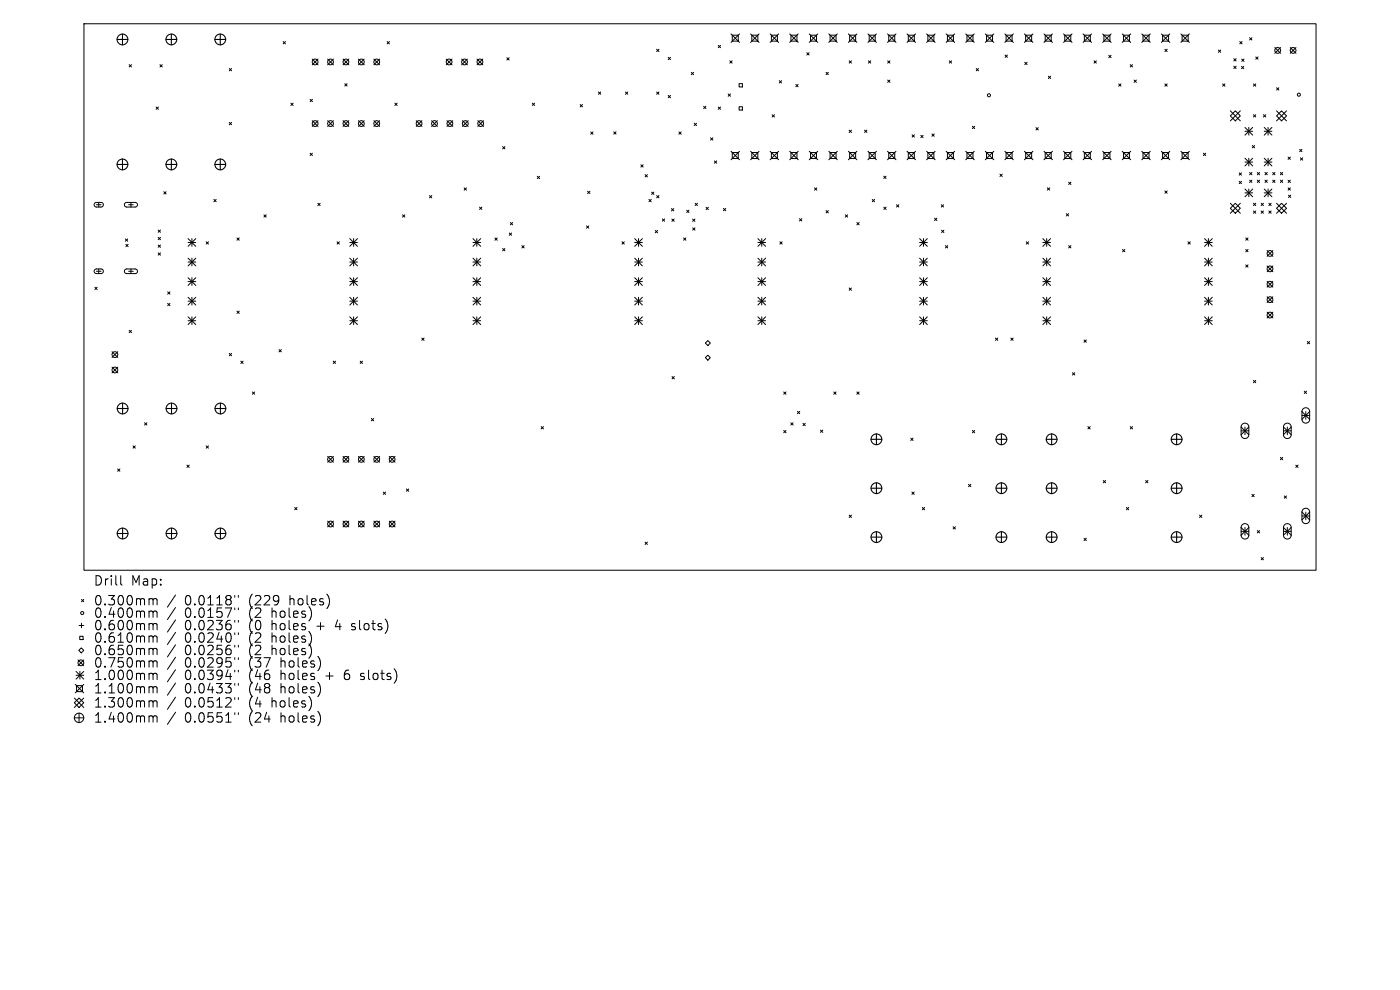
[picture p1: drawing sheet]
<svg xmlns="http://www.w3.org/2000/svg" width="297mm" height="210mm" viewBox="0 0 297 210" stroke-linecap="round" stroke-linejoin="round" font-family="sans-serif">
<defs><g id="words">
<g font-size="2.8">
<text x="19.8" y="124.5">Drill</text>
<text x="27.8" y="124.5">Map:</text>
<text x="19.8" y="128.7">0.300mm</text>
<text x="19.8" y="131.3">0.400mm</text>
<text x="39.2" y="128.7">0.0118&quot;</text>
<text x="39.2" y="131.3">0.0157&quot;</text>
<text x="52.9" y="128.7">(229</text>
<text x="52.9" y="131.3">(2</text>
<text x="57.9" y="131.3">holes)</text>
<text x="61.7" y="128.7">holes)</text>
<text x="19.8" y="134">0.600mm</text>
<text x="19.8" y="136.6">0.610mm</text>
<text x="39.2" y="134">0.0236&quot;</text>
<text x="39.2" y="136.6">0.0240&quot;</text>
<text x="52.9" y="134">(0</text>
<text x="52.9" y="136.6">(2</text>
<text x="57.9" y="134">holes</text>
<text x="57.9" y="136.6">holes)</text>
<text x="67.6" y="134">+</text>
<text x="71.8" y="134">4</text>
<text x="75.5" y="134">slots)</text>
<text x="19.8" y="139.3">0.650mm</text>
<text x="19.8" y="141.9">0.750mm</text>
<text x="39.2" y="139.3">0.0256&quot;</text>
<text x="39.2" y="141.9">0.0295&quot;</text>
<text x="52.9" y="139.3">(2</text>
<text x="52.9" y="141.9">(37</text>
<text x="57.9" y="139.3">holes)</text>
<text x="59.8" y="141.9">holes)</text>
<text x="19.8" y="144.5">1.000mm</text>
<text x="19.8" y="147.4">1.100mm</text>
<text x="39.2" y="144.5">0.0394&quot;</text>
<text x="39.2" y="147.4">0.0433&quot;</text>
<text x="52.9" y="144.5">(46</text>
<text x="52.9" y="147.4">(48</text>
<text x="59.8" y="144.5">holes</text>
<text x="59.8" y="147.4">holes)</text>
<text x="69.5" y="144.5">+</text>
<text x="73.7" y="144.5">6</text>
<text x="77.4" y="144.5">slots)</text>
<text x="19.8" y="150.4">1.300mm</text>
<text x="19.8" y="153.6">1.400mm</text>
<text x="39.2" y="150.4">0.0512&quot;</text>
<text x="39.2" y="153.6">0.0551&quot;</text>
<text x="52.9" y="150.4">(4</text>
<text x="52.9" y="153.6">(24</text>
<text x="57.9" y="150.4">holes)</text>
<text x="59.8" y="153.6">holes)</text>
</g>
</g></defs>
<g fill="none" stroke="#000" stroke-width=".21">
<path d="M17.8 5h261.4v116h-261.4zM27.4 13.7l.5 .5M27.9 13.7l-.5 .5M33.9 13.7l.5 .5M34.4 13.7l-.5 .5M48.6 14.5l.5 .5M49.1 14.5l-.5 .5M60.1 8.8l.5 .5M60.6 8.8l-.5 .5M66.2 12.5l1.3 1.3M67.5 12.5l-1.3 1.3M69.5 12.5l1.2 1.3"/>
<path d="M70.7 12.5l-1.2 1.3M72.8 12.5l1.2 1.3M73.1 17.8l.5 .4M73.6 17.8l-.5 .4M74 12.5l-1.2 1.3M76 12.5l1.3 1.3M77.3 12.5l-1.3 1.3M79.3 12.5l1.2 1.3M80.5 12.5l-1.2 1.3M82.1 8.8l.5 .5M82.6 8.8l-.5 .5M94.7 12.5l1.2 1.3"/>
<path d="M95.9 12.5l-1.2 1.3M97.9 12.5l1.3 1.3M99.2 12.5l-1.3 1.3M101.2 12.5l1.2 1.3M102.4 12.5l-1.2 1.3M107.5 12.2l.5 .5M108 12.2l-.5 .5M127 19.5l.4 .5M127.4 19.5l-.4 .5M132.7 19.5l.5 .5M133.2 19.5l-.5 .5M139.3 10.4l.5 .5"/>
<path d="M139.3 19.5l.5 .5M139.8 10.4l-.5 .5M139.8 19.5l-.5 .5M141.8 12.2l.4 .5M142.2 12.2l-.4 .5M146.7 15.3l.4 .5M147.1 15.3l-.4 .5M152.4 9.6l.5 .5M152.9 9.6l-.5 .5M154.5 19.9l.5 .5M154.8 12.9l.5 .5M155 19.9l-.5 .5"/>
<path d="M155.1 7.2l1.8 1.8M155.3 12.9l-.5 .5M155.3 7.5h1.3v1.2h-1.3zM156.8 17.7h.7v.7h-.7zM156.9 7.2l-1.8 1.8M159.2 7.2l1.8 1.8M159.5 7.5h1.3v1.2h-1.3zM161 7.2l-1.8 1.8M163.4 7.2l1.8 1.8M163.6 7.5h1.3v1.2h-1.3zM165.2 7.2l-1.8 1.8M165.3 17.1l.5 .5"/>
<path d="M165.8 17.1l-.5 .5M167.5 7.2l1.8 1.8M167.8 7.5h1.3v1.2h-1.3zM168.8 17.9l.5 .5M169.3 17.9l-.5 .5M169.3 7.2l-1.8 1.8M171.2 11.2l.4 .5M171.6 11.2l-.4 .5M171.7 7.2l1.8 1.8M171.9 7.5h1.3v1.2h-1.3zM173.5 7.2l-1.8 1.8M175.2 15.3l.5 .5"/>
<path d="M175.7 15.3l-.5 .5M175.8 7.2l1.8 1.8M176.1 7.5h1.3v1.2h-1.3zM177.6 7.2l-1.8 1.8M180 7.2l1.8 1.8M180.1 12.9l.5 .5M180.2 7.5h1.3v1.2h-1.3zM180.6 12.9l-.5 .5M181.8 7.2l-1.8 1.8M184.1 7.2l1.8 1.8M184.2 12.9l.5 .5M184.4 7.5h1.3v1.2h-1.3z"/>
<path d="M184.7 12.9l-.5 .5M185.9 7.2l-1.8 1.8M188.3 7.2l1.8 1.8M188.3 12.9l.5 .5M188.3 17l.5 .5M188.5 7.5h1.3v1.2h-1.3zM188.8 17l-.5 .5M188.8 12.9l-.5 .5M190.1 7.2l-1.8 1.8M192.4 7.2l1.8 1.8M192.7 7.5h1.3v1.2h-1.3zM194.2 7.2l-1.8 1.8"/>
<path d="M196.6 7.2l1.8 1.8M196.8 7.5h1.3v1.2h-1.3zM198.4 7.2l-1.8 1.8M200.7 7.2l1.8 1.8M201 7.5h1.3v1.2h-1.3zM201.4 12.9l.5 .5M201.9 12.9l-.5 .5M202.5 7.2l-1.8 1.8M204.9 7.2l1.8 1.8M205.1 7.5h1.3v1.2h-1.3zM206.7 7.2l-1.8 1.8M207.1 14.5l.5 .5"/>
<path d="M207.6 14.5l-.5 .5M209 7.2l1.8 1.8M209.3 7.5h1.3v1.2h-1.3zM210.8 7.2l-1.8 1.8M213.2 7.2l1.8 1.8M213.2 11.7l.5 .5M213.4 7.5h1.3v1.2h-1.3zM213.7 11.7l-.5 .5M215 7.2l-1.8 1.8M217.3 7.2l1.8 1.8M217.4 13.2l.5 .5M217.6 7.5h1.3v1.2h-1.3z"/>
<path d="M217.9 13.2l-.5 .5M219.1 7.2l-1.8 1.8M221.5 7.2l1.8 1.8M221.7 7.5h1.3v1.2h-1.3zM222.4 16.2l.5 .5M222.9 16.2l-.5 .5M223.3 7.2l-1.8 1.8M225.6 7.2l1.8 1.8M225.9 7.5h1.3v1.2h-1.3zM227.4 7.2l-1.8 1.8M229.8 7.2l1.8 1.8M230 7.5h1.3v1.2h-1.3z"/>
<path d="M231.6 7.2l-1.8 1.8M232.1 12.9l.5 .5M232.6 12.9l-.5 .5M233.9 7.2l1.8 1.8M234.2 7.5h1.3v1.2h-1.3zM235.2 11.7l.5 .5M235.7 11.7l-.5 .5M235.7 7.2l-1.8 1.8M237.3 17.8l.5 .5M237.8 17.8l-.5 .5M238.1 7.2l1.8 1.8M238.3 7.5h1.3v1.2h-1.3z"/>
<path d="M239.8 13.7l.5 .5M239.9 7.2l-1.8 1.8M240.3 13.7l-.5 .5M240.6 17l.5 .5M241.1 17l-.5 .5M242.2 7.2l1.8 1.8M242.5 7.5h1.3v1.2h-1.3zM244 7.2l-1.8 1.8M246.4 7.2l1.8 1.8M246.6 7.5h1.3v1.2h-1.3zM247.1 10.4l.5 .5M247.1 17.8l.5 .5"/>
<path d="M247.6 10.4l-.5 .5M247.6 17.8l-.5 .5M248.2 7.2l-1.8 1.8M250.5 7.2l1.8 1.8M250.8 7.5h1.3v1.2h-1.3zM252.3 7.2l-1.8 1.8M258.5 10.6l.5 .5M259 10.6l-.5 .5M259.4 17.8l.5 .5M259.9 17.8l-.5 .5M261.7 12.4l.5 .5M261.7 14l.5 .5"/>
<path d="M262.2 12.4l-.5 .5M262.2 14l-.5 .5M263 8.8l.5 .5M263.4 14.1l.5 .5M263.4 12.5l.5 .5M263.5 8.8l-.5 .5M263.9 14.1l-.5 .5M263.9 12.5l-.5 .5M265.1 8l.5 .5M265.6 8l-.5 .5M265.9 17.8l.5 .5M266.4 17.8l-.5 .5"/>
<path d="M266.4 12.1l.5 .5M266.9 12.1l-.5 .5M270.4 10.1l1.3 1.2M270.8 18.6l.5 .5M271.3 18.6l-.5 .5M271.7 10.1l-1.3 1.2M273.7 10.1l1.2 1.2M274.9 10.1l-1.2 1.2M33.1 22.7l.5 .5M33.6 22.7l-.5 .5M48.6 26l.5 .5M49.1 26l-.5 .5"/>
<path d="M61.7 21.9l.5 .5M62.2 21.9l-.5 .5M65.8 21.1l.5 .5M65.8 32.5l.5 .5M66.2 25.6l1.3 1.2M66.3 21.1l-.5 .5M66.3 32.5l-.5 .5M67.5 25.6l-1.3 1.2M69.5 25.6l1.2 1.2M70.7 25.6l-1.2 1.2M72.8 25.6l1.2 1.2M74 25.6l-1.2 1.2"/>
<path d="M76 25.6l1.3 1.2M77.3 25.6l-1.3 1.2M79.3 25.6l1.2 1.2M80.5 25.6l-1.2 1.2M83.8 21.9l.5 .5M84.3 21.9l-.5 .5M88.3 25.6l1.2 1.2M89.5 25.6l-1.2 1.2M91.6 25.6l1.2 1.2M92.8 25.6l-1.2 1.2M94.8 25.6l1.3 1.2M96.1 25.6l-1.3 1.2"/>
<path d="M98.1 25.6l1.2 1.2M98.5 39.9l.5 .4M99 39.9l-.5 .4M99.3 25.6l-1.2 1.2M101.4 25.6l1.2 1.2M102.6 25.6l-1.2 1.2M106.6 31.1l.5 .5M107.1 31.1l-.5 .5M112.9 21.9l.5 .5M113.4 21.9l-.5 .5M114 37.4l.5 .5M114.5 37.4l-.5 .5"/>
<path d="M123.1 22.2l.5 .5M123.6 22.2l-.5 .5M125.3 28l.5 .5M125.8 28l-.5 .5M130.2 28l.5 .5M130.7 28l-.5 .5M136 35l.4 .4M136.4 35l-.4 .4M136.9 37l.4 .5M137.3 37l-.4 .5M141.8 20.2l.4 .5M142.2 20.2l-.4 .5"/>
<path d="M144 28l.5 .5M144.5 28l-.5 .5M147.3 26.1l.5 .5M147.8 26.1l-.5 .5M149.3 22.6l.5 .4M149.8 22.6l-.5 .4M150.7 29.2l.5 .5M151.2 29.2l-.5 .5M151.6 34.1l.4 .5M152 34.1l-.4 .5M152.4 22.7l.5 .5M152.9 22.7l-.5 .5"/>
<path d="M155.1 32.1l1.8 1.8M155.3 32.4h1.3v1.2h-1.3zM156.8 22.6h.7v.7h-.7zM156.9 32.1l-1.8 1.8M159.2 32.1l1.8 1.8M159.5 32.4h1.3v1.2h-1.3zM161 32.1l-1.8 1.8M163.4 32.1l1.8 1.8M163.6 32.4h1.3v1.2h-1.3zM163.8 24.3l.5 .5M164.3 24.3l-.5 .5M165.2 32.1l-1.8 1.8"/>
<path d="M167.5 32.1l1.8 1.8M167.8 32.4h1.3v1.2h-1.3zM169.3 32.1l-1.8 1.8M171.7 32.1l1.8 1.8M171.9 32.4h1.3v1.2h-1.3zM172.8 39.9l.5 .4M173.3 39.9l-.5 .4M173.5 32.1l-1.8 1.8M175.8 32.1l1.8 1.8M176.1 32.4h1.3v1.2h-1.3zM177.6 32.1l-1.8 1.8M180 32.1l1.8 1.8"/>
<path d="M180.1 27.6l.5 .5M180.2 32.4h1.3v1.2h-1.3zM180.6 27.6l-.5 .5M181.8 32.1l-1.8 1.8M183.4 27.6l.5 .5M183.9 27.6l-.5 .5M184.1 32.1l1.8 1.8M184.4 32.4h1.3v1.2h-1.3zM185.9 32.1l-1.8 1.8M187.5 37.4l.5 .5M188 37.4l-.5 .5M188.3 32.1l1.8 1.8"/>
<path d="M188.5 32.4h1.3v1.2h-1.3zM190.1 32.1l-1.8 1.8M192.4 32.1l1.8 1.8M192.7 32.4h1.3v1.2h-1.3zM193.5 28.6l.5 .5M194 28.6l-.5 .5M194.2 32.1l-1.8 1.8M195.3 28.7l.5 .5M195.8 28.7l-.5 .5M196.6 32.1l1.8 1.8M196.8 32.4h1.3v1.2h-1.3zM197.7 28.4l.5 .5"/>
<path d="M198.2 28.4l-.5 .5M198.4 32.1l-1.8 1.8M200.7 32.1l1.8 1.8M201 32.4h1.3v1.2h-1.3zM202.5 32.1l-1.8 1.8M204.9 32.1l1.8 1.8M205.1 32.4h1.3v1.2h-1.3zM206.3 26.8l.5 .5M206.7 32.1l-1.8 1.8M206.8 26.8l-.5 .5M209 32.1l1.8 1.8M209.3 32.4h1.3v1.2h-1.3z"/>
<path d="M210.8 32.1l-1.8 1.8M212.1 36.9l.5 .5M212.6 36.9l-.5 .5M213.2 32.1l1.8 1.8M213.4 32.4h1.3v1.2h-1.3zM215 32.1l-1.8 1.8M217.3 32.1l1.8 1.8M217.6 32.4h1.3v1.2h-1.3zM219.1 32.1l-1.8 1.8M219.8 27.1l.5 .5M220.3 27.1l-.5 .5M221.5 32.1l1.8 1.8"/>
<path d="M221.7 32.4h1.3v1.2h-1.3zM222.2 39.8l.5 .5M222.7 39.8l-.5 .5M223.3 32.1l-1.8 1.8M225.6 32.1l1.8 1.8M225.9 32.4h1.3v1.2h-1.3zM226.7 38.6l.5 .5M227.2 38.6l-.5 .5M227.4 32.1l-1.8 1.8M229.8 32.1l1.8 1.8M230 32.4h1.3v1.2h-1.3zM231.6 32.1l-1.8 1.8"/>
<path d="M233.9 32.1l1.8 1.8M234.2 32.4h1.3v1.2h-1.3zM235.7 32.1l-1.8 1.8M238.1 32.1l1.8 1.8M238.3 32.4h1.3v1.2h-1.3zM239.9 32.1l-1.8 1.8M242.2 32.1l1.8 1.8M242.5 32.4h1.3v1.2h-1.3zM244 32.1l-1.8 1.8M246.4 32.1l1.8 1.8M246.6 32.4h1.3v1.2h-1.3zM248.2 32.1l-1.8 1.8"/>
<path d="M250.5 32.1l1.8 1.8M250.8 32.4h1.3v1.2h-1.3zM252.3 32.1l-1.8 1.8M255.3 32.5l.5 .5M255.8 32.5l-.5 .5M261 24.6l1.1-1.1 1 1.1-1 1zM261 23.5l2.1 2.1M262.9 36.7l.5 .5M262.9 38.5l.5 .5M263.1 23.5l-2.1 2.1M263.4 36.7l-.5 .5M263.4 38.5l-.5 .5"/>
<path d="M264.1 27l1.6 1.7M264.1 27.8h1.6M264.1 33.6l1.6 1.6M264.1 34.4h1.6M264.9 27v1.7M264.9 33.6v1.6M265.1 36.6l.5 .5M265.1 38.2l.5 .5M265.6 38.2l-.5 .5M265.6 36.6l-.5 .5M265.7 30.9l.5 .5M265.7 27l-1.6 1.7"/>
<path d="M265.7 33.6l-1.6 1.6M265.9 24.3l.5 .5M266.2 30.9l-.5 .5M266.4 24.3l-.5 .5M266.7 38.2l.5 .5M266.7 36.6l.5 .5M267.2 36.6l-.5 .5M267.2 38.2l-.5 .5M268 24.3l.5 .5M268.2 27.8h1.6M268.2 34.4h1.6M268.2 27l1.6 1.7"/>
<path d="M268.2 33.6l1.6 1.6M268.4 38.2l.5 .5M268.4 36.6l.5 .5M268.5 24.3l-.5 .5M268.9 36.6l-.5 .5M268.9 38.2l-.5 .5M269 27v1.7M269 33.6v1.6M269.8 27l-1.6 1.7M269.8 33.6l-1.6 1.6M270 38.2l.5 .5M270 36.6l.5 .5"/>
<path d="M270.5 38.2l-.5 .5M270.5 36.6l-.5 .5M270.8 24.6l1.1-1.1 1 1.1-1 1zM270.8 23.5l2.1 2.1M271.6 38.2l.5 .5M271.6 36.6l.5 .5M272.1 36.6l-.5 .5M272.1 38.2l-.5 .5M272.9 23.5l-2.1 2.1M273.3 39.9l.5 .4M273.3 38.2l.5 .5M273.3 33.3l.5 .5"/>
<path d="M273.8 33.3l-.5 .5M273.8 38.2l-.5 .5M273.8 39.9l-.5 .4M275.7 31.7l.5 .5M275.9 33.5l.5 .5M276.2 31.7l-.5 .5M276.4 33.5l-.5 .5M20.1 43.1l.3-.2 1.2 .1 .3 .2v.4l-.3 .3h-1.3l-.3-.3zM20.1 57.2l.3-.1h1.2l.3 .2v.4l-.4 .3h-1.2l-.3-.3zM20.5 43.4h.9M20.5 57.5h.9M20.9 42.9v1"/>
<path d="M20.9 57.1v.9M26.5 43.1l.3-.2h2l.3 .3 .1 .3-.4 .4h-2l-.4-.3zM26.5 57.2l.3-.1h2l.3 .2 .1 .3-.4 .4h-2l-.4-.3zM26.6 50.7l.5 .5M26.7 51.8l.5 .5M27.1 50.7l-.5 .5M27.2 51.8l-.5 .5M27.3 43.4h1M27.3 57.5h1M27.8 42.9v1M27.8 57.1v.9M33.6 48.8l.4 .5"/>
<path d="M33.6 50.4l.4 .4M33.6 52l.4 .5M33.6 53.6l.4 .5M34 48.8l-.4 .5M34 50.4l-.4 .4M34 52l-.4 .5M34 53.6l-.4 .5M34.8 40.7l.4 .5M35.2 40.7l-.4 .5M39.9 50.6l1.6 1.7M39.9 51.4h1.6M39.9 54.8l1.6 1.6"/>
<path d="M39.9 55.6h1.6M39.9 58.9l1.6 1.7M39.9 59.7h1.6M40.7 50.6v1.7M40.7 54.8v1.6M40.7 58.9v1.7M41.5 58.9l-1.6 1.7M41.5 54.8l-1.6 1.6M41.5 50.6l-1.6 1.7M43.7 51.3l.5 .5M44.2 51.3l-.5 .5M45.4 42.3l.5 .5"/>
<path d="M45.9 42.3l-.5 .5M50.3 50.5l.5 .5M50.8 50.5l-.5 .5M56 45.6l.5 .5M56.5 45.6l-.5 .5M67.4 43.1l.5 .5M67.9 43.1l-.5 .5M71.5 51.3l.5 .5M72 51.3l-.5 .5M74.2 51.4h1.6M74.2 55.6h1.6M74.2 59.7h1.6"/>
<path d="M74.2 50.6l1.6 1.7M74.2 54.8l1.6 1.6M74.2 58.9l1.6 1.7M75 50.6v1.7M75 54.8v1.6M75 58.9v1.7M75.8 50.6l-1.6 1.7M75.8 54.8l-1.6 1.6M75.8 58.9l-1.6 1.7M85.4 45.6l.5 .5M85.9 45.6l-.5 .5M91.1 41.5l.5 .5"/>
<path d="M91.6 41.5l-.5 .5M100.3 51.4h1.7M100.3 55.6h1.7M100.3 59.7h1.7M100.3 50.6l1.7 1.7M100.3 54.8l1.7 1.6M100.3 58.9l1.7 1.7M101.2 50.6v1.7M101.2 54.8v1.6M101.2 58.9v1.7M101.7 43.9l.5 .5M102 50.6l-1.7 1.7"/>
<path d="M102 54.8l-1.7 1.6M102 58.9l-1.7 1.7M102.2 43.9l-.5 .5M105 50.5l.5 .5M105.5 50.5l-.5 .5M106.6 52.7l.5 .5M107.1 52.7l-.5 .5M108 49.4l.5 .5M108.3 47.2l.5 .5M108.5 49.4l-.5 .5M108.8 47.2l-.5 .5M110.7 52.1l.5 .5"/>
<path d="M111.2 52.1l-.5 .5M124.4 47.9l.5 .5M124.7 40.6l.4 .5M124.9 47.9l-.5 .5M125.1 40.6l-.4 .5M132 51.3l.4 .5M132.4 51.3l-.4 .5M134.6 51.4h1.7M134.6 55.6h1.7M134.6 59.7h1.7M134.6 50.6l1.7 1.7M134.6 54.8l1.7 1.6"/>
<path d="M134.6 58.9l1.7 1.7M135.5 50.6v1.7M135.5 54.8v1.6M135.5 58.9v1.7M136.3 50.6l-1.7 1.7M136.3 54.8l-1.7 1.6M136.3 58.9l-1.7 1.7M137.7 42.3l.5 .5M138.2 42.3l-.5 .5M138.2 40.8l.5 .4M138.7 40.8l-.5 .4M139 48.9l.5 .5"/>
<path d="M139.3 41.5l.5 .5M139.5 48.9l-.5 .5M139.8 41.5l-.5 .5M140.5 46.4l.5 .5M141 46.4l-.5 .5M142.4 44.2l.5 .5M142.5 46.5l.5 .5M142.9 44.2l-.5 .5M143 46.5l-.5 .5M145 50.5l.5 .5M145.5 50.5l-.5 .5M145.7 44.6l.5 .5"/>
<path d="M146.2 44.6l-.5 .5M146.9 46.5l.5 .5M146.9 48.3l.5 .5M147.4 46.5l-.5 .5M147.4 48.3l-.5 .5M147.5 43.1l.5 .5M148 43.1l-.5 .5M149.8 44l.5 .5M150.3 44l-.5 .5M153.5 44.2l.5 .5M154 44.2l-.5 .5M160.8 51.4h1.6"/>
<path d="M160.8 55.6h1.6M160.8 59.7h1.6M160.8 50.6l1.6 1.7M160.8 54.8l1.6 1.6M160.8 58.9l1.6 1.7M161.6 50.6v1.7M161.6 54.8v1.6M161.6 58.9v1.7M162.4 54.8l-1.6 1.6M162.4 50.6l-1.6 1.7M162.4 58.9l-1.6 1.7M165.4 51.3l.5 .5"/>
<path d="M165.9 51.3l-.5 .5M169.6 46.4l.5 .5M170.1 46.4l-.5 .5M175.2 44.7l.5 .5M175.7 44.7l-.5 .5M179.3 45.6l.5 .5M179.8 45.6l-.5 .5M181.8 47.2l.5 .5M182.3 47.2l-.5 .5M185 42.3l.5 .5M185.5 42.3l-.5 .5M187.5 43.9l.5 .5"/>
<path d="M188 43.9l-.5 .5M190.2 43.4l.5 .5M190.7 43.4l-.5 .5M195.1 51.4h1.6M195.1 55.6h1.6M195.1 59.7h1.6M195.1 50.6l1.6 1.7M195.1 54.8l1.6 1.6M195.1 58.9l1.6 1.7M195.9 50.6v1.7M195.9 54.8v1.6M195.9 58.9v1.7"/>
<path d="M196.7 50.6l-1.6 1.7M196.7 58.9l-1.6 1.7M196.7 54.8l-1.6 1.6M198.3 46.3l.5 .5M198.8 46.3l-.5 .5M199.7 43.4l.5 .5M199.7 48.8l.5 .5M200.2 43.4l-.5 .5M200.2 48.8l-.5 .5M200.6 52.1l.5 .5M201.1 52.1l-.5 .5M217.7 51.3l.5 .5"/>
<path d="M218.2 51.3l-.5 .5M221.2 54.8l1.7 1.6M221.2 51.4h1.7M221.2 55.6h1.7M221.2 59.7h1.7M221.2 50.6l1.7 1.7M221.2 58.9l1.7 1.7M222.1 50.6v1.7M222.1 54.8v1.6M222.1 58.9v1.7M222.9 58.9l-1.7 1.7M222.9 50.6l-1.7 1.7"/>
<path d="M222.9 54.8l-1.7 1.6M226.2 45.3l.5 .5M226.7 45.3l-.5 .5M226.7 52.1l.5 .5M227.2 52.1l-.5 .5M238.1 52.9l.5 .5M238.6 52.9l-.5 .5M247.1 40.5l.5 .5M247.6 40.5l-.5 .5M252 51.3l.5 .5M252.5 51.3l-.5 .5M255.5 54.8l1.7 1.6"/>
<path d="M255.5 51.4h1.7M255.5 55.6h1.7M255.5 59.7h1.7M255.5 50.6l1.7 1.7M255.5 58.9l1.7 1.7M256.4 50.6v1.7M256.4 54.8v1.6M256.4 58.9v1.7M257.2 54.8l-1.7 1.6M257.2 50.6l-1.7 1.7M257.2 58.9l-1.7 1.7M261 44.2l1.1-1.1 1 1.1-1 1z"/>
<path d="M261 43.1l2.1 2.1M263.1 43.1l-2.1 2.1M264.1 40.1l1.6 1.6M264.1 40.9h1.6M264.3 50.5l.5 .5M264.3 52.9l.5 .5M264.3 56.2l.5 .5M264.8 50.5l-.5 .5M264.8 52.9l-.5 .5M264.8 56.2l-.5 .5M264.9 40.1v1.6M265.7 40.1l-1.6 1.6"/>
<path d="M265.9 43.1l.5 .5M265.9 44.8l.5 .4M266.4 43.1l-.5 .5M266.4 44.8l-.5 .4M267.5 44.8l.5 .4M267.5 43.1l.5 .5M268 43.1l-.5 .5M268 44.8l-.5 .4M268.2 40.9h1.6M268.2 40.1l1.6 1.6M268.8 53.2l1.2 1.2M268.8 56.4l1.2 1.2"/>
<path d="M268.8 59.7l1.2 1.2M269 40.1v1.6M269.2 44.8l.5 .4M269.2 43.1l.5 .5M269.7 43.1l-.5 .5M269.7 44.8l-.5 .4M269.8 40.1l-1.6 1.6M270 53.2l-1.2 1.2M270 56.4l-1.2 1.2M270 59.7l-1.2 1.2M270.8 44.2l1.1-1.1 1 1.1-1 1zM270.8 43.1l2.1 2.1"/>
<path d="M272.9 43.1l-2.1 2.1M273.3 41.4l.5 .5M273.8 41.4l-.5 .5M20.1 60.9l.5 .5M20.6 60.9l-.5 .5M23.8 74.6l1.2 1.2M23.8 77.9l1.2 1.2M25 74.6l-1.2 1.2M25 77.9l-1.2 1.2M27.4 70.1l.5 .5M27.9 70.1l-.5 .5M35.6 61.9l.5 .5"/>
<path d="M35.6 64.4l.5 .4M36.1 61.9l-.5 .5M36.1 64.4l-.5 .4M39.9 63.1l1.6 1.6M39.9 63.9h1.6M39.9 67.2l1.6 1.7M39.9 68h1.6M40.7 63.1v1.6M40.7 67.2v1.7M41.5 63.1l-1.6 1.6M41.5 67.2l-1.6 1.7M48.6 75l.5 .5"/>
<path d="M49.1 75l-.5 .5M50.3 66l.5 .5M50.8 66l-.5 .5M51.1 76.6l.5 .5M51.6 76.6l-.5 .5M59.2 74.2l.5 .4M59.7 74.2l-.5 .4M70.7 76.6l.5 .5M71.2 76.6l-.5 .5M74.2 63.9h1.6M74.2 68h1.6M74.2 63.1l1.6 1.6"/>
<path d="M74.2 67.2l1.6 1.7M75 63.1v1.6M75 67.2v1.7M75.8 63.1l-1.6 1.6M75.8 67.2l-1.6 1.7M76.4 76.6l.5 .5M76.9 76.6l-.5 .5M89.5 71.7l.5 .5M90 71.7l-.5 .5M100.3 63.9h1.7M100.3 68h1.7M100.3 63.1l1.7 1.6"/>
<path d="M100.3 67.2l1.7 1.7M101.2 63.1v1.6M101.2 67.2v1.7M102 63.1l-1.7 1.6M102 67.2l-1.7 1.7M134.6 63.9h1.7M134.6 68h1.7M134.6 63.1l1.7 1.6M134.6 67.2l1.7 1.7M135.5 63.1v1.6M135.5 67.2v1.7M136.3 63.1l-1.7 1.6"/>
<path d="M136.3 67.2l-1.7 1.7M142.6 79.9l.5 .5M143.1 79.9l-.5 .5M149.6 72.8l.6-.6 .5 .6-.5 .5zM150.2 75.3l.5 .6-.5 .5-.6-.5zM160.8 63.9h1.6M160.8 68h1.6M160.8 63.1l1.6 1.6M160.8 67.2l1.6 1.7M161.6 63.1v1.6M161.6 67.2v1.7M162.4 63.1l-1.6 1.6"/>
<path d="M162.4 67.2l-1.6 1.7M180.1 61.1l.5 .5M180.6 61.1l-.5 .5M195.1 63.1l1.6 1.6M195.1 63.9h1.6M195.1 68h1.6M195.1 67.2l1.6 1.7M195.9 63.1v1.6M195.9 67.2v1.7M196.7 63.1l-1.6 1.6M196.7 67.2l-1.6 1.7M211.2 71.7l.5 .5"/>
<path d="M211.7 71.7l-.5 .5M214.5 71.7l.4 .5M214.9 71.7l-.4 .5M221.2 67.2l1.7 1.7M221.2 63.9h1.7M221.2 68h1.7M221.2 63.1l1.7 1.6M222.1 63.1v1.6M222.1 67.2v1.7M222.9 63.1l-1.7 1.6M222.9 67.2l-1.7 1.7M227.5 79.1l.5 .5"/>
<path d="M228 79.1l-.5 .5M230 72.1l.5 .5M230.5 72.1l-.5 .5M255.5 63.9h1.7M255.5 68h1.7M255.5 63.1l1.7 1.6M255.5 67.2l1.7 1.7M256.4 63.1v1.6M256.4 67.2v1.7M257.2 63.1l-1.7 1.6M257.2 67.2l-1.7 1.7M268.8 63l1.2 1.2"/>
<path d="M268.8 66.2l1.2 1.2M270 63l-1.2 1.2M270 66.2l-1.2 1.2M277.3 72.4l.5 .5M277.8 72.4l-.5 .5M24.9 99.5l.5 .5M25.4 99.5l-.5 .5M28.2 94.6l.5 .5M28.7 94.6l-.5 .5M30.7 89.7l.5 .5M31.2 89.7l-.5 .5M39.7 98.7l.4 .5"/>
<path d="M40.1 98.7l-.4 .5M43.7 94.6l.5 .5M44.2 94.6l-.5 .5M53.5 83.1l.5 .5M54 83.1l-.5 .5M69.5 96.8l1.2 1.3M70.7 96.8l-1.2 1.3M72.8 96.8l1.2 1.3M74 96.8l-1.2 1.3M76 96.8l1.3 1.3M77.3 96.8l-1.3 1.3M78.8 88.8l.5 .5"/>
<path d="M79.3 88.8l-.5 .5M79.3 96.8l1.2 1.3M80.5 96.8l-1.2 1.3M82.6 96.8l1.2 1.3M83.8 96.8l-1.2 1.3M114.8 90.5l.5 .5M115.3 90.5l-.5 .5M166.3 83.1l.4 .5M166.3 91.3l.4 .5M166.7 83.1l-.4 .5M166.7 91.3l-.4 .5M167.8 89.7l.5 .5"/>
<path d="M168.3 89.7l-.5 .5M169.2 87.3l.5 .5M169.7 87.3l-.5 .5M170.3 89.8l.5 .5M170.8 89.8l-.5 .5M174.1 91.2l.4 .5M174.5 91.2l-.4 .5M176.9 83.1l.5 .5M177.4 83.1l-.5 .5M181.8 83.1l.5 .5M182.3 83.1l-.5 .5M193.2 92.9l.5 .5"/>
<path d="M193.7 92.9l-.5 .5M206.3 91.3l.5 .5M206.8 91.3l-.5 .5M230.8 90.5l.5 .5M231.3 90.5l-.5 .5M239.8 90.5l.5 .5M240.3 90.5l-.5 .5M263.3 90.6a.82 .82 0 0 1 .8-.8 .82 .82 0 0 1 .8 .8M263.3 92.2a.82 .82 0 0 0 .8 .8 .82 .82 0 0 0 .8-.8M263.3 90.6l1.6 1.6M263.3 91.4h1.6M263.3 90.6v1.6"/>
<path d="M264.1 90.6v1.6M264.9 90.6l-1.6 1.6M264.9 90.6v1.6M265.9 80.7l.5 .5M266.4 80.7l-.5 .5M271.6 97l.5 .5M272.1 97l-.5 .5M272.3 90.6a.82 .82 0 0 1 .8-.8 .82 .82 0 0 1 .8 .8M272.3 92.2a.82 .82 0 0 0 .8 .8 .82 .82 0 0 0 .8-.8M272.3 91.4h1.6M272.3 90.6l1.6 1.6M272.3 90.6v1.6"/>
<path d="M273.1 90.6v1.6M273.9 90.6l-1.6 1.6M273.9 90.6v1.6M274.9 98.7l.5 .5M275.4 98.7l-.5 .5M276.2 87.3a.82 .82 0 0 1 .8-.8 .82 .82 0 0 1 .8 .8M276.2 88.9a.82 .82 0 0 0 .8 .9 .82 .82 0 0 0 .8-.9M276.2 87.3l1.6 1.6M276.2 88.1h1.6M276.2 87.3v1.6M276.7 83l.5 .5M277 87.3v1.6"/>
<path d="M277.2 83l-.5 .5M277.8 87.3l-1.6 1.6M277.8 87.3v1.6M62.5 107.6l.5 .5M63 107.6l-.5 .5M69.5 110.5l1.2 1.3M70.7 110.5l-1.2 1.3M72.8 110.5l1.2 1.3M74 110.5l-1.2 1.3M76 110.5l1.3 1.3M77.3 110.5l-1.3 1.3M79.3 110.5l1.2 1.3"/>
<path d="M80.5 110.5l-1.2 1.3M81.3 104.4l.5 .5M81.8 104.4l-.5 .5M82.6 110.5l1.2 1.3M83.8 110.5l-1.2 1.3M86.2 103.7l.5 .5M86.7 103.7l-.5 .5M136.9 115l.4 .5M137.3 115l-.4 .5M180.1 109.3l.5 .5M180.6 109.3l-.5 .5M193.5 104.4l.4 .5"/>
<path d="M193.9 104.4l-.4 .5M195.7 107.6l.5 .5M196.2 107.6l-.5 .5M202.2 111.7l.5 .5M202.7 111.7l-.5 .5M205.5 102.7l.5 .5M206 102.7l-.5 .5M230 114.2l.5 .5M230.5 114.2l-.5 .5M234.1 101.9l.4 .5M234.5 101.9l-.4 .5M239 107.6l.4 .5"/>
<path d="M239.4 107.6l-.4 .5M243 101.9l.5 .5M243.5 101.9l-.5 .5M254.5 109.3l.5 .5M255 109.3l-.5 .5M263.3 111.9a.82 .82 0 0 1 .8-.8 .82 .82 0 0 1 .8 .8M263.3 113.5a.82 .82 0 0 0 .8 .8 .82 .82 0 0 0 .8-.8M263.3 111.9v1.6M263.3 111.9l1.6 1.6M263.3 112.7h1.6M264.1 111.9v1.6M264.9 111.9v1.6"/>
<path d="M264.9 111.9l-1.6 1.6M265.6 104.9l.5 .5M266.1 104.9l-.5 .5M266.7 112.6l.5 .4M267.2 112.6l-.5 .4M267.5 118.3l.5 .5M268 118.3l-.5 .5M272.3 111.9a.82 .82 0 0 1 .8-.8 .82 .82 0 0 1 .8 .8M272.3 113.5a.82 .82 0 0 0 .8 .8 .82 .82 0 0 0 .8-.8M272.3 112.7h1.6M272.3 111.9v1.6M272.3 111.9l1.6 1.6"/>
<path d="M272.4 105.2l.5 .5M272.9 105.2l-.5 .5M273.1 111.9v1.6M273.9 111.9v1.6M273.9 111.9l-1.6 1.6M276.2 108.6a.82 .82 0 0 1 .8-.8 .82 .82 0 0 1 .8 .8M276.2 110.3a.82 .82 0 0 0 .8 .8 .82 .82 0 0 0 .8-.8M276.2 108.6v1.7M276.2 108.6l1.6 1.7M276.2 109.4h1.6M277 108.6v1.7M277.8 108.6v1.7"/>
<path d="M277.8 108.6l-1.6 1.7M16.5 140l1.3 1.2M16.7 138l.5-.6 .6 .6-.6 .5zM16.8 132.7h1M16.9 135h.7v.7h-.7zM17.3 127.2l.5 .4M17.3 132.2v1M17.8 127.2l-.5 .4M17.8 140l-1.3 1.2M25.6 122.1v1.7l.3 .3M31.9 127h.3l.3 .3M31.9 129.6h.3l.3 .3"/>
<path d="M31.9 132.3h.3l.3 .3M31.9 134.9h.3l.3 .3M31.9 137.5h.3l.3 .3M32.5 127.3l.3-.3 .4 .1 .1 1.2M32.5 127.3v1M32.5 129.9v1.1M32.5 132.6v1M32.5 135.2v1M32.5 137.8v1.1M32.5 129.9l.3-.3 .4 .1 .1 1.3M32.5 132.6l.3-.3 .4 .1 .1 1.2M32.5 135.2l.3-.3 .4 .1 .1 1.2"/>
<path d="M32.5 137.8l.3-.3 .4 .1 .1 1.3M37.2 126.2l-1.7 2.6M37.2 128.9l-1.7 2.5M37.2 131.5l-1.7 2.6M37.2 134.1l-1.7 2.6M37.2 136.8l-1.7 2.6M37.2 139.4l-1.7 2.6M49.8 126.3v.4M49.8 129v.3M49.8 131.6v.4M49.8 134.2v.4M49.8 136.9v.4"/>
<path d="M49.8 139.5v.4M50.6 126.3v.4M50.6 129v.3M50.6 131.6v.4M50.6 134.2v.4M50.6 136.9v.4M50.6 139.5v.4M74.6 133.5l.2 .1M74.7 132.4v.4M15.8 149.1l1-1 1 1-1 1zM15.8 148.1l2 2M15.8 152.3h2"/>
<path d="M16 145.2l1.8 1.8M16.1 142.4l1.7 1.7M16.1 143.2h1.7M16.2 145.4h1.3v1.3h-1.3zM16.8 151.3v2M17 142.4v1.7M17.8 142.4l-1.7 1.7M17.8 145.2l-1.8 1.8M17.8 148.1l-2 2M31.9 140.2h.3l.3 .3M31.9 142.8h.3l.3 .3M31.9 145.7h.3l.3 .2"/>
<path d="M31.9 148.7h.3l.3 .2M31.9 151.9h.3l.3 .2M32.5 140.5v1M32.5 143.1v1.1M32.5 145.9v1.1M32.5 148.9v1.1M32.5 152.1v1.1M32.5 140.5l.3-.3 .4 .1 .1 1.2M32.5 143.1l.3-.3 .4 .1 .1 1.3M32.5 145.9l.3-.2 .4 .1 .1 1.2M32.5 148.9l.3-.2 .4 .1 .1 1.2M32.5 152.1l.3-.2 .4 .1 .1 1.2"/>
<path d="M37.2 142.1l-1.7 2.5M37.2 144.9l-1.7 2.6M37.2 147.9l-1.7 2.6M37.2 151.1l-1.7 2.6M49.8 142.2v.3M49.8 145v.4M49.8 148v.4M49.8 151.2v.4M50.6 142.2v.3M50.6 145v.4M50.6 148v.4M50.6 151.2v.4"/>
<path d="M76.5 144.1l.2 .1M76.6 142.9v.5"/>
<circle cx="66.9" cy="13.1" r=".61"/>
<circle cx="70.1" cy="13.1" r=".61"/>
<circle cx="73.4" cy="13.1" r=".61"/>
<circle cx="76.7" cy="13.1" r=".61"/>
<circle cx="79.9" cy="13.1" r=".61"/>
<circle cx="95.3" cy="13.1" r=".61"/>
<circle cx="98.5" cy="13.1" r=".61"/>
<circle cx="101.8" cy="13.1" r=".61"/>
<circle cx="271.1" cy="10.7" r=".61"/>
<circle cx="274.3" cy="10.7" r=".61"/>
<circle cx="66.9" cy="26.2" r=".61"/>
<circle cx="70.1" cy="26.2" r=".61"/>
<circle cx="73.4" cy="26.2" r=".61"/>
<circle cx="76.7" cy="26.2" r=".61"/>
<circle cx="79.9" cy="26.2" r=".61"/>
<circle cx="88.9" cy="26.2" r=".61"/>
<circle cx="92.2" cy="26.2" r=".61"/>
<circle cx="95.4" cy="26.2" r=".61"/>
<circle cx="98.7" cy="26.2" r=".61"/>
<circle cx="102" cy="26.2" r=".61"/>
<circle cx="209.8" cy="20.2" r=".33"/>
<circle cx="275.5" cy="20.1" r=".33"/>
<circle cx="269.4" cy="53.8" r=".61"/>
<circle cx="269.4" cy="57" r=".61"/>
<circle cx="24.4" cy="75.2" r=".61"/>
<circle cx="24.4" cy="78.5" r=".61"/>
<circle cx="269.4" cy="66.8" r=".61"/>
<circle cx="269.4" cy="63.6" r=".61"/>
<circle cx="269.4" cy="60.3" r=".61"/>
<circle cx="70.1" cy="97.4" r=".61"/>
<circle cx="73.4" cy="97.4" r=".61"/>
<circle cx="76.7" cy="97.4" r=".61"/>
<circle cx="79.9" cy="97.4" r=".61"/>
<circle cx="83.2" cy="97.4" r=".61"/>
<circle cx="70.1" cy="111.2" r=".61"/>
<circle cx="73.4" cy="111.2" r=".61"/>
<circle cx="76.7" cy="111.2" r=".61"/>
<circle cx="79.9" cy="111.2" r=".61"/>
<circle cx="83.2" cy="111.2" r=".61"/>
<circle cx="17.4" cy="130" r=".33"/>
<circle cx="16.8" cy="152.3" r="1"/>
<circle cx="17.2" cy="140.6" r=".61"/>
</g>
<g fill="none" stroke="#000" stroke-width=".23">
<path d="M24.8 8.4h2.3M26 7.2v2.3M35.2 8.4h2.3M36.4 7.2v2.3M45.6 8.4h2.3M46.7 7.2v2.3M24.8 34.9h2.3M26 33.7v2.3M35.2 34.9h2.3M36.4 33.7v2.3M45.6 34.9h2.3M46.7 33.7v2.3"/>
<path d="M24.9 86.7h2.3M26 85.5v2.3M35.2 86.7h2.3M36.4 85.5v2.3M45.6 86.7h2.3M46.8 85.5v2.3M184.8 93.2h2.3M185.9 92v2.3M211.3 93.2h2.3M212.4 92v2.3M222 93.2h2.2M223.1 92v2.3"/>
<path d="M248.5 93.2h2.3M249.6 92v2.3M24.9 113.2h2.3M26 112v2.3M35.2 113.2h2.3M36.4 112v2.3M45.6 113.2h2.3M46.8 112v2.3M184.8 103.6h2.3M184.8 113.9h2.3M185.9 102.4v2.3M185.9 112.8v2.3"/>
<path d="M211.3 103.6h2.3M211.3 113.9h2.3M212.4 102.4v2.3M212.4 112.8v2.3M222 103.6h2.2M222 113.9h2.2M223.1 102.4v2.3M223.1 112.8v2.3M248.5 103.6h2.3M248.5 113.9h2.3M249.6 102.4v2.3M249.6 112.8v2.3"/>
<circle cx="26" cy="8.4" r="1.14"/>
<circle cx="36.4" cy="8.4" r="1.14"/>
<circle cx="46.7" cy="8.4" r="1.14"/>
<circle cx="26" cy="34.9" r="1.14"/>
<circle cx="36.4" cy="34.9" r="1.14"/>
<circle cx="46.7" cy="34.9" r="1.14"/>
<circle cx="26" cy="86.7" r="1.14"/>
<circle cx="36.4" cy="86.7" r="1.14"/>
<circle cx="46.8" cy="86.7" r="1.14"/>
<circle cx="185.9" cy="93.2" r="1.14"/>
<circle cx="212.4" cy="93.2" r="1.14"/>
<circle cx="223.1" cy="93.2" r="1.14"/>
<circle cx="249.6" cy="93.2" r="1.14"/>
<circle cx="26" cy="113.2" r="1.14"/>
<circle cx="36.4" cy="113.2" r="1.14"/>
<circle cx="46.8" cy="113.2" r="1.14"/>
<circle cx="185.9" cy="113.9" r="1.14"/>
<circle cx="185.9" cy="103.6" r="1.14"/>
<circle cx="212.4" cy="113.9" r="1.14"/>
<circle cx="212.4" cy="103.6" r="1.14"/>
<circle cx="223.1" cy="113.9" r="1.14"/>
<circle cx="223.1" cy="103.6" r="1.14"/>
<circle cx="249.6" cy="113.9" r="1.14"/>
<circle cx="249.6" cy="103.6" r="1.14"/>
</g>
<use href="#words"/>
</svg>
